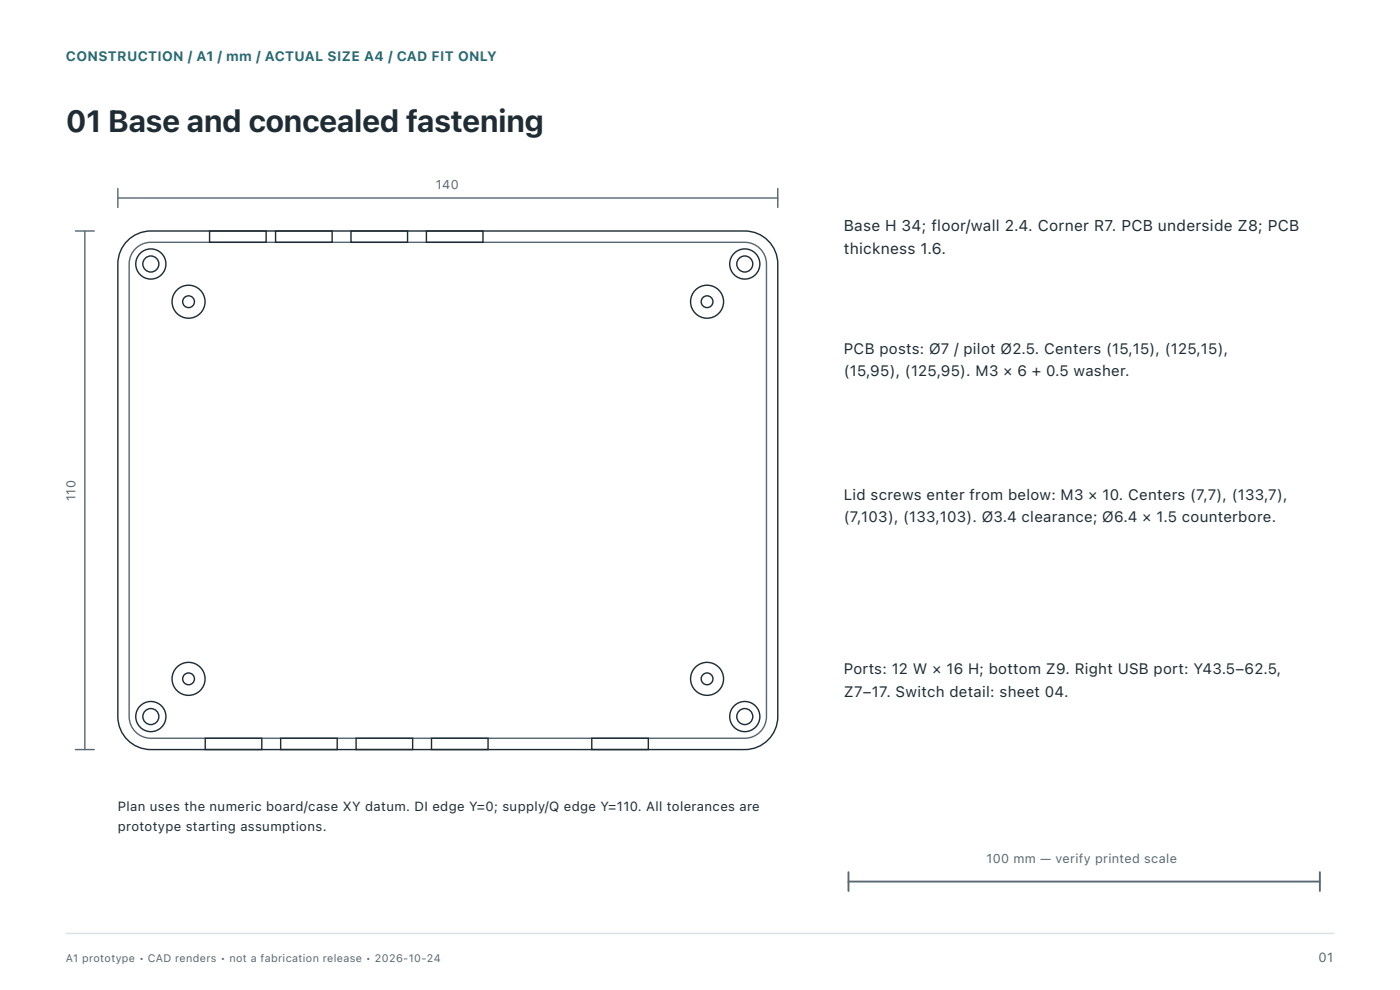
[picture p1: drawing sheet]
<svg xmlns="http://www.w3.org/2000/svg" width="297mm" height="210mm" viewBox="0 0 297 210" stroke-linecap="round" stroke-linejoin="round" font-family="sans-serif">
<defs><g id="words">
<text font-size="6.5" fill="#202c34" x="14" y="28">01 Base and concealed fastening</text>
<g font-size="3.3" fill="#202c34">
<text x="179" y="49">Base H 34; floor/wall 2.4. Corner R7. PCB underside Z8; PCB</text>
<text x="179" y="53.9">thickness 1.6.</text>
</g>
<g font-size="3.2" fill="#202c34">
<text x="179" y="75">PCB posts: Ø7 / pilot Ø2.5. Centers (15,15), (125,15),</text>
<text x="179" y="79.8">(15,95), (125,95). M3 × 6 + 0.5 washer.</text>
<text x="179" y="106">Lid screws enter from below: M3 × 10. Centers (7,7), (133,7),</text>
<text x="179" y="110.8">(7,103), (133,103). Ø3.4 clearance; Ø6.4 × 1.5 counterbore.</text>
<text x="179" y="143">Ports: 12 W × 16 H; bottom Z9. Right USB port: Y43.5–62.5,</text>
<text x="179" y="147.8">Z7–17. Switch detail: sheet 04.</text>
</g>
<text font-size="2.9" fill="#236d76" x="14" y="13">CONSTRUCTION / A1 / mm / ACTUAL SIZE A4 / CAD FIT ONLY</text>
<g font-size="2.8" fill="#202c34">
<text x="25" y="172">Plan uses the numeric board/case XY datum. DI edge Y=0; supply/Q edge Y=110. All tolerances are</text>
<text x="25" y="176.2">prototype starting assumptions.</text>
</g>
<text font-size="2.8" fill="#586872" x="279.7" y="204">01</text>
<g font-size="2.7" fill="#586872">
<text x="92.5" y="40">140</text>
<text x="16" y="106.3" transform="rotate(-90 16 106.3)">110</text>
<text x="209.3" y="183">100 mm — verify printed scale</text>
</g>
<text font-size="2.3" fill="#586872" x="14" y="204">A1 prototype • CAD renders • not a fabrication release • 2026-10-24</text>
</g></defs>
<path d="M14 198h269" fill="none" stroke="#d8e1e3" stroke-width=".3"/>
<path d="M180 187h100M180 185v4M280 185v4" fill="none" stroke="#586872" stroke-width=".4"/>
<g fill="none" stroke="#202c34" stroke-width=".3">
<path d="M27.4 50.7a7 7 0 0 1 4.6-1.7h126a7 7 0 0 1 7 7v96a7 7 0 0 1-7 7h-126a7 7 0 0 1-7-7v-96a7 7 0 0 1 2.4-5.3zM44.5 49h12v2.4h-12zM58.5 49h12v2.4h-12zM74.5 49h12v2.4h-12zM90.5 49h12v2.4h-12zM43.5 156.6h12v2.4h-12zM59.5 156.6h12v2.4h-12zM75.5 156.6h12v2.4h-12zM91.5 156.6h12v2.4h-12zM125.5 156.6h12v2.4h-12z"/>
<circle cx="32" cy="56" r="1.7"/>
<circle cx="32" cy="56" r="3.2"/>
<circle cx="158" cy="56" r="1.7"/>
<circle cx="158" cy="56" r="3.2"/>
<circle cx="40" cy="64" r="3.5"/>
<circle cx="40" cy="64" r="1.25"/>
<circle cx="150" cy="64" r="1.25"/>
<circle cx="150" cy="64" r="3.5"/>
<circle cx="32" cy="152" r="1.7"/>
<circle cx="32" cy="152" r="3.2"/>
<circle cx="40" cy="144" r="1.25"/>
<circle cx="40" cy="144" r="3.5"/>
<circle cx="150" cy="144" r="1.25"/>
<circle cx="150" cy="144" r="3.5"/>
<circle cx="158" cy="152" r="1.7"/>
<circle cx="158" cy="152" r="3.2"/>
</g>
<path d="M16 49h4M18 49v110M25 42h140M25 40v4M28.5 53a4.6 4.6 0 0 1 3.5-1.6h126a4.6 4.6 0 0 1 4.6 4.6v96a4.6 4.6 0 0 1-4.6 4.6h-126a4.6 4.6 0 0 1-4.6-4.6v-96a4.6 4.6 0 0 1 1.1-3zM165 40v4M16 159h4" fill="none" stroke="#586872" stroke-width=".3"/>
<use href="#words"/>
</svg>
